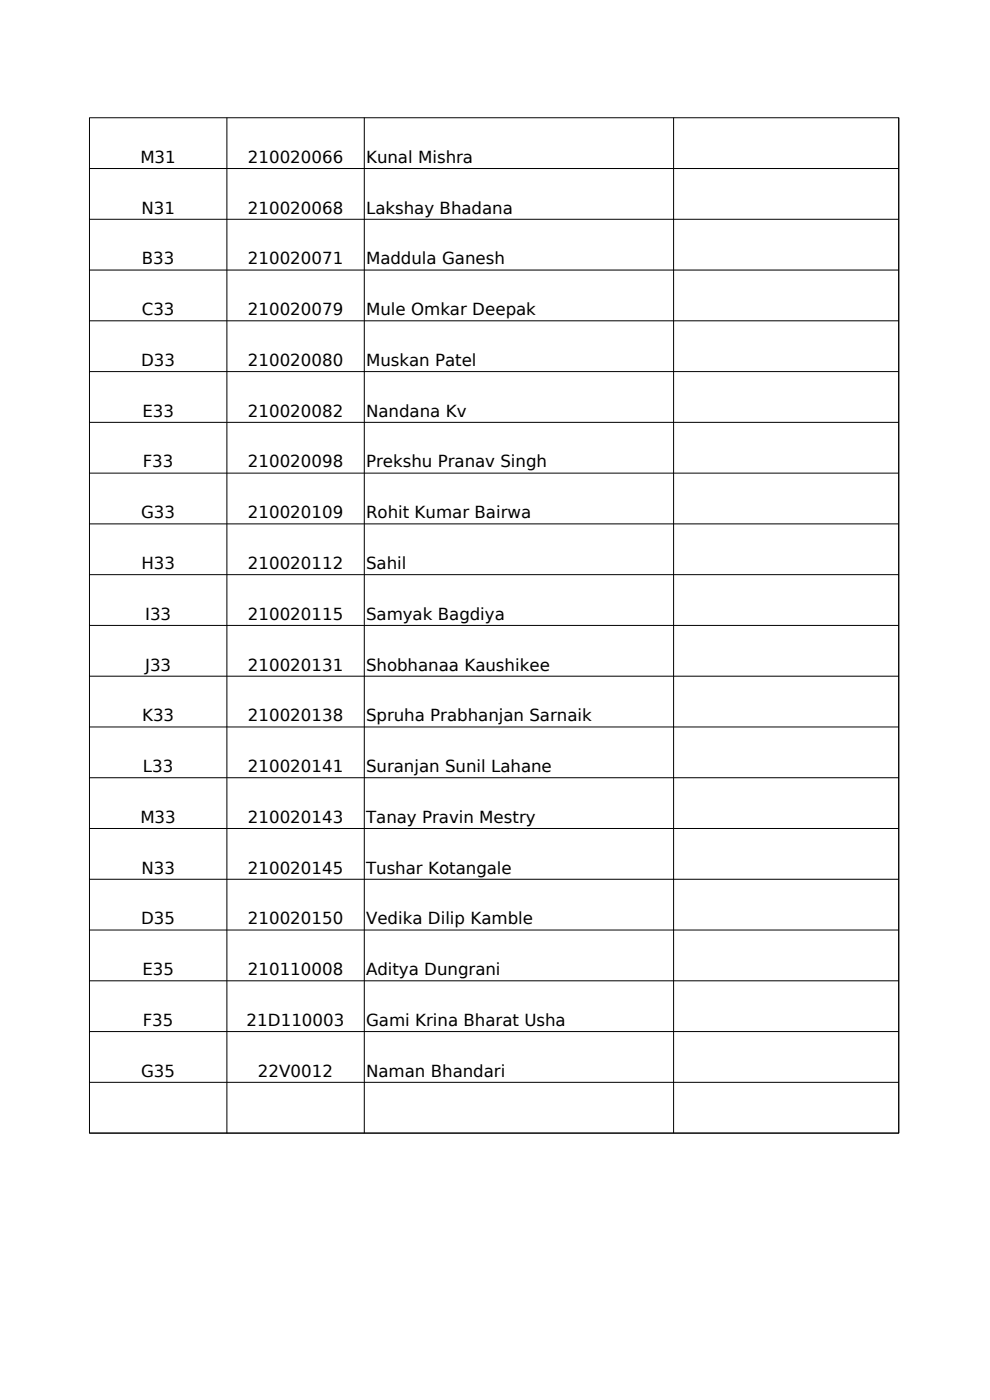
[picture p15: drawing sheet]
<svg xmlns="http://www.w3.org/2000/svg" width="210mm" height="297mm" viewBox="0 0 210 297" stroke-linecap="round" stroke-linejoin="round" font-family="sans-serif">
<defs><g id="words">
<g font-size="3.5">
<text x="29.8" y="34.6">M31</text>
<text x="52.6" y="34.6">210020066</text>
<text x="77.6" y="34.6">Kunal Mishra</text>
<text x="30" y="45.3">N31</text>
<text x="52.6" y="45.3">210020068</text>
<text x="77.6" y="45.3">Lakshay Bhadana</text>
<text x="30.1" y="56.1">B33</text>
<text x="52.6" y="56.1">210020071</text>
<text x="77.6" y="56.1">Maddula Ganesh</text>
<text x="30.1" y="66.9">C33</text>
<text x="52.6" y="66.9">210020079</text>
<text x="77.6" y="66.9">Mule Omkar Deepak</text>
<text x="30" y="77.7">D33</text>
<text x="52.6" y="77.7">210020080</text>
<text x="77.6" y="77.7">Muskan Patel</text>
<text x="30.2" y="88.4">E33</text>
<text x="52.6" y="88.4">210020082</text>
<text x="77.6" y="88.4">Nandana Kv</text>
<text x="30.3" y="99.2">F33</text>
<text x="52.6" y="99.2">210020098</text>
<text x="77.6" y="99.2">Prekshu Pranav Singh</text>
<text x="30" y="110">G33</text>
<text x="52.6" y="110">210020109</text>
<text x="77.6" y="110">Rohit Kumar Bairwa</text>
<text x="30" y="120.7">H33</text>
<text x="52.6" y="120.7">210020112</text>
<text x="77.6" y="120.7">Sahil</text>
<text x="30.8" y="131.5">I33</text>
<text x="52.6" y="131.5">210020115</text>
<text x="77.6" y="131.5">Samyak Bagdiya</text>
<text x="30.8" y="142.3">J33</text>
<text x="52.6" y="142.3">210020131</text>
<text x="77.6" y="142.3">Shobhanaa Kaushikee</text>
<text x="30.1" y="153">K33</text>
<text x="52.6" y="153">210020138</text>
<text x="77.6" y="153">Spruha Prabhanjan Sarnaik</text>
<text x="30.3" y="163.8">L33</text>
<text x="52.6" y="163.8">210020141</text>
<text x="77.6" y="163.8">Suranjan Sunil Lahane</text>
<text x="29.8" y="174.6">M33</text>
<text x="52.6" y="174.6">210020143</text>
<text x="77.6" y="174.6">Tanay Pravin Mestry</text>
<text x="30" y="185.4">N33</text>
<text x="52.6" y="185.4">210020145</text>
<text x="77.6" y="185.4">Tushar Kotangale</text>
<text x="30" y="196.1">D35</text>
<text x="52.6" y="196.1">210020150</text>
<text x="77.6" y="196.1">Vedika Dilip Kamble</text>
<text x="30.2" y="206.9">E35</text>
<text x="52.6" y="206.9">210110008</text>
<text x="77.6" y="206.9">Aditya Dungrani</text>
<text x="30.3" y="217.7">F35</text>
<text x="52.3" y="217.7">21D110003</text>
<text x="77.6" y="217.7">Gami Krina Bharat Usha</text>
<text x="30" y="228.4">G35</text>
<text x="54.7" y="228.4">22V0012</text>
<text x="77.6" y="228.4">Naman Bhandari</text>
</g>
</g></defs>
<g fill="none" stroke="#000" stroke-width=".21">
<path d="M19 25h171.7l-.1 215.4h-171.6zM19 35.8h171.7M48.1 25v215.4M77.3 25v215.4M142.9 25v215.4M19 46.5h171.7M19 57.3h171.7M19 68.1h171.7M19 78.8h171.7M19 89.6h171.7M19 100.4h171.7M19 111.1h171.7"/>
<path d="M19 121.9h171.7M19 132.7h171.7M19 143.5h171.7M19 154.2h171.7M19 165h171.7M19 175.8h171.7M19 186.5h171.7M19 197.3h171.7M19 208.1h171.7M19 218.8h171.7M19 229.6h171.7"/>
</g>
<use href="#words"/>
</svg>
